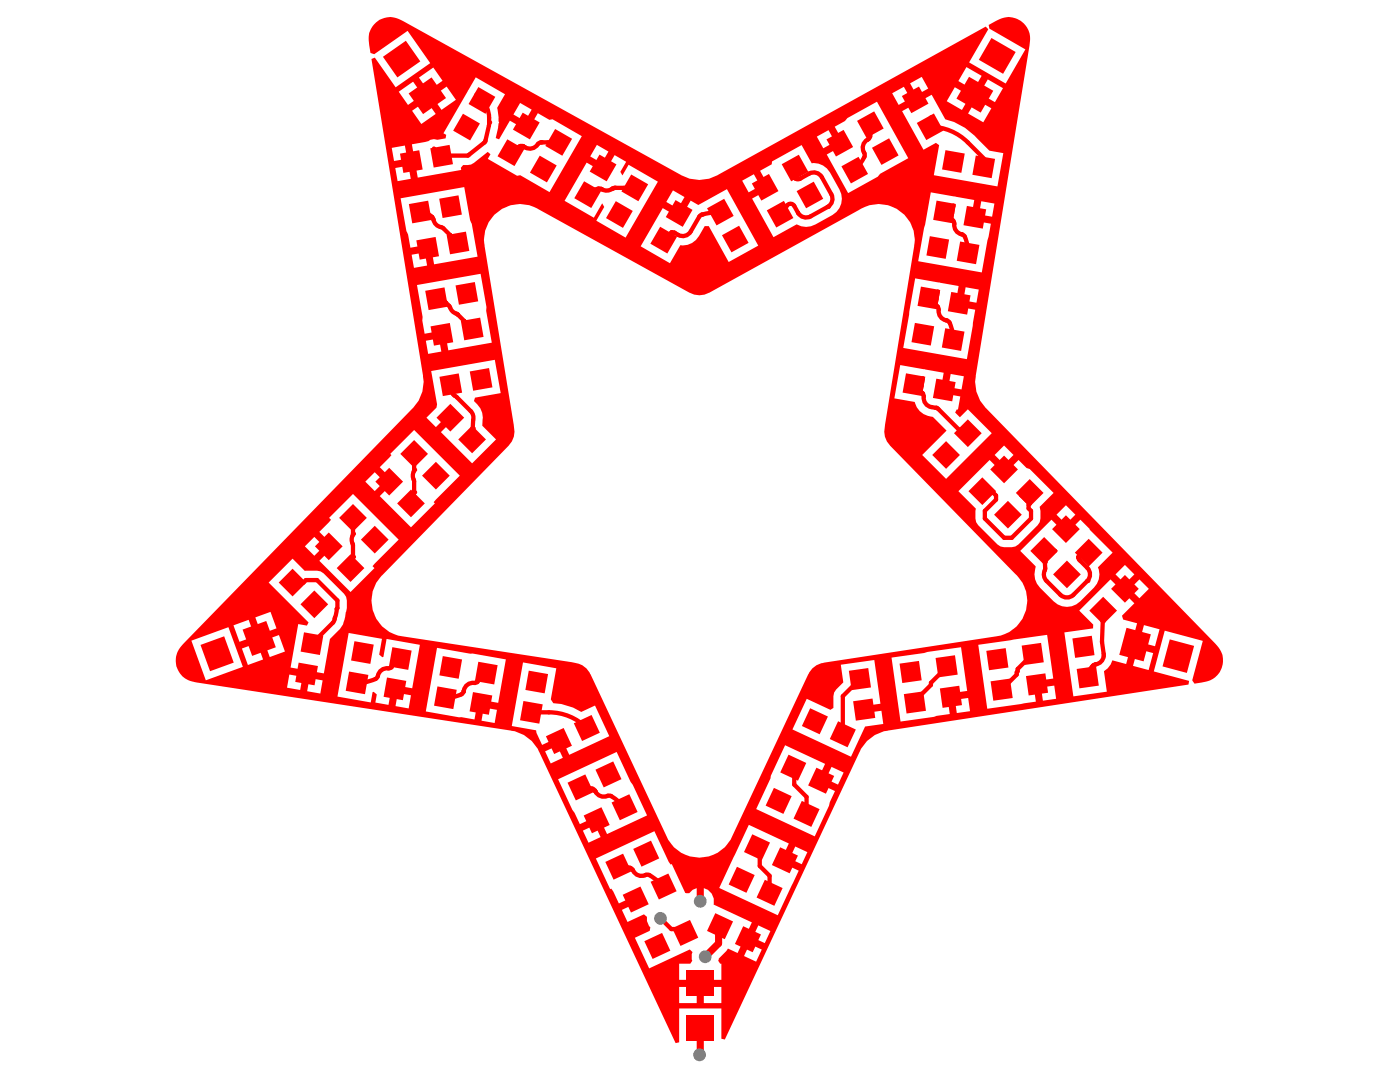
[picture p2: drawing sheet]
<svg xmlns="http://www.w3.org/2000/svg" width="279mm" height="216mm" viewBox="0 0 279 216" stroke-linecap="round" stroke-linejoin="round" font-family="sans-serif">
<path d="M75.1 4.5a4.6 4.6 0 0 1 5.4-.2l55.4 30.7a7.3 7.3 0 0 0 7.3-.1l53.5-29.6 .5 .5-3.8 6.7 7.3 4.2 3.9-6.8-7.1-4.2-.2-.7 1.3-.7a4.4 4.4 0 0 1 4.8-.3 4.4 4.4 0 0 1 2.1 4.4l-10.8 66.6a7.2 7.2 0 0 0 2.1 6.4l46 47.3a4.4 4.4 0 0 1 1 4.8 4.4 4.4 0 0 1-4 2.7l-1.4 .2-.5-.7 2.1-7.8-7.6-2.1-2.1 8.2 7 1.9-.1 .7-60 9.2a7.3 7.3 0 0 0-5.6 4.2l-26.9 57.4-.7-.1v-6.1h-8.5v6.8l-.7 .1-27.2-58.1a7.2 7.2 0 0 0-5.7-4.2l-62.7-9.6a4.4 4.4 0 0 1-4.1-5.2 5.2 5.2 0 0 1 1.4-2.4l45.9-47.2a7.3 7.3 0 0 0 2-6.4l-10.3-63.2 .7-.3 4.2 5.9 6.9-4.8-4.6-6.4-6.6 4.6-.8-.2-.2-1.6a4.8 4.8 0 0 1 1.4-4.5zM192.9 13.4l-1.6 2.8 3 1.7 1.6-2.8zM83.6 15.5l1.9 2.6 2.8-2-1.8-2.6zM181.6 16.6l1.3 2.4 2.3-1.3-1.2-2.4zM197.1 15.8l-1.6 2.8 3.1 1.8 1.6-2.8zM178.1 18.6l1.2 2.3 2.4-1.3-1.3-2.3zM79.6 18.3l1.8 2.6 2.9-2-1.9-2.6zM86.3 19.3l1.8 2.6 2.9-2-1.9-2.6zM190.6 17.4l-1.7 2.8 3.1 1.7 1.6-2.7zM166.6 25.3l1.6 2.9-.6 .4 .3 .6-2.9 1.6 4.3 7.7 5.9-3.2 .5-.6 5.6-3.1-6.3-11.3-5.9 3.3-.5 .6zM103.8 20.5l-1.3 2.3 2.3 1.4 1.3-2.3zM194.8 19.9l-1.6 2.8 3 1.7 1.6-2.8zM82.2 22.1l1.9 2.6 2.9-2-1.9-2.6zM94.9 15.4l-6.4 11.2 .6 .3-.2 .7-1.6 .3-.7-.1-1.8 .5-2.6 .5 1.2 6.6 8.6-1.5v-.4l.4-.6h1a2.02 2.02 0 0 0 1.4-.6l2.5-2 .6 .5-.5 .9 5.8 3.4 .6-.1 5.9 3.3 6.4-11.1-5.8-3.4-.7 .1-2.3-1.3-1.7 2.9-.6-.4-.3 .7-2.9-1.7-2.2 3.7-.7-.3 .7-3.1-.4-2.9 1.6-2.7zM163 27.3l1.3 2.3 2.3-1.3-1.3-2.3zM78.2 29.5l.4 2.6 2.7-.4-.5-2.7zM119.1 28.9l-1.3 2.3 2.3 1.3 1.3-2.3zM117.1 32.4l-4.4 7.7 5.8 3.3 1.7-2.8 .4 .7-1.6 2.7 5.8 3.4 6.5-11.2-5.8-3.3-1.3 2.1-.4-.7 1.2-2-2.3-1.3-1.7 2.9-.6-.4-.4 .6zM78.9 33.5l.4 2.6 2.7-.4-.5-2.6zM180 22.2l4.3 7.7 2.5-1.4 .6 .5-1 6 12.7 2.2 1.1-6.6-2.7-.5-2.5-2.5a12.1 12.1 0 0 0-6.3-3.8l-2.8-4.9zM148.1 36.1l1.3 2.3 2.3-1.3-1.3-2.3zM98.7 42.8l-1.2 1.6a5 5 0 0 0-.8 2.5l-.1 1 .1 1.2 5.8 35.7a4.2 4.2 0 0 1-.9 4.1l-25.4 25.9-1.1 1.5-.7 1.7-.3 1.8 .3 1.9 .7 1.8 1.2 1.5 1.4 1.1 1.7 .7 34.7 5.3a4.2 4.2 0 0 1 3.7 2.4l15.5 33.1 1.2 1.5 1.5 1.1 1.7 .7 1.9 .2 1.9-.2 1.7-.7 1.5-1.1 1.1-1.5 15.5-33.1a4 4 0 0 1 3-2.3l34.6-5.2 1.6-.5a6.1 6.1 0 0 0 2.3-1.5l1.2-1.5 .8-1.8 .2-1.9-.1-.8a5.9 5.9 0 0 0-.8-2.7l-1.1-1.5-25.4-25.9a4.2 4.2 0 0 1-1-4.1l5.8-35.7 .1-1.7a5.6 5.6 0 0 0-.6-2.5l-1.1-1.6a4.9 4.9 0 0 0-2.4-1.9 7.3 7.3 0 0 0-5.4-.2l-1.1 .4-30.4 16.8a3.9 3.9 0 0 1-3.8 0l-30.4-16.8-1.7-.7-1.8-.2-1 .1a5.6 5.6 0 0 0-2.6 .9zM132.3 41.5l-4.4 7.6 5.8 3.4 2.1-3.6a3.6 3.6 0 0 0 3.7-1.8l1.1-2h.9l3.9 7.2 5.9-3.3-6.2-11.3-5.7 3.2-1.6-.9-1.6 2.9-.7-.3-.3 .6zM134.3 38l-1.3 2.3 2.3 1.3 1.3-2.3zM195.8 40.2l-.4 2.6 2.6 .4 .5-2.6zM151.7 34.1l1.6 2.9-.6 .4 .3 .6-2.9 1.6 4.3 7.7 4.6-2.5a3.7 3.7 0 0 0 3.7 0l3.4-1.9a3.7 3.7 0 0 0 1.5-5l-2-3.5a3.6 3.6 0 0 0-3.6-1.8l-2-3.7-5.9 3.3-.1 .6zM80 39.6l1.1 6.6 .3 .6 .5 2.6 3.3-.6 .2 .7 .6-.1 .6 3.3 8.7-1.5-2.7-13.9zM82.2 50.8l.4 2.7 2.6-.5-.4-2.6zM185.8 38.4l-2.6 13.7 12.7 2.3 1.8-9.8-3.3-.5 .1-.7-.7-.2 .6-3.3zM192.7 57.3l-.5 2.6 2.7 .5 .4-2.6zM83.2 56.9l1.1 6.3v.8l.4 2.6 3.4-.6 .1 .7 .7-.1 .6 3.3 8.6-1.5-2.2-13.8zM85 68l.5 2.6 2.6-.4-.5-2.7zM182.6 55.5l-2.3 13.9 12.7 2.3 1.6-9.9-3.3-.6 .1-.7-.7-.1 .6-3.3zM189.7 74.6l-.4 2.6 2.6 .5 .5-2.6zM86.1 74l1.1 6.7-.1 .6-2 2 1.9 1.9 2.4-2.4 1 1-2.4 2.4 6.2 6.3 4.8-4.8-2.7-2.8v-1a4 4 0 0 0-1.7-3.9l.2-.7 5.1-.9-1.1-6.6zM198.5 90.8l1.9 1.9 1.9-1.9-1.9-1.9zM179.7 72.8l-1.2 6.7 4.1 .7a3.9 3.9 0 0 0 3.6 3l2.7 2.7-4.9 4.9 4.8 4.8 9.1-9.2-4.7-4.7-1.6 1.6-1-1 .3-.6h.3l.4-2.6-3.3-.6 .1-.7-.7-.1 .6-3.3zM72.9 96.1l1.9 1.9 1.9-1.9-1.9-1.9zM210.8 102.7l1.9 1.9 1.9-1.9-1.9-1.9zM77.9 90.6l.2 .2-2.3 2.4 2.4 2.4-.5 .5 .5 .5-2.4 2.4 6.2 6.2 4.8-4.7-.3-.3 .5-.5 4.8-4.8-9.2-9.1zM191.3 98l3.5 3.5a3.9 3.9 0 0 0 .4 3.3l3.9 3.8a3.8 3.8 0 0 0 4.1 0l3.9-3.8a4 4 0 0 0 .4-3.6l2.8-2.8-4.8-4.8-.6-.2-1.6-1.6-2.4 2.4-.5-.5-.5 .5-2.4-2.4zM60.8 109l1.9 1.9 1.9-1.9-1.9-1.9zM222.6 114.6l1.9 1.9 1.9-1.9-1.9-1.9zM65.7 103.3l.4 .4-2.4 2.4 2.4 2.4-.5 .5 .5 .5-2.4 2.4 6.3 6.2 4.7-4.7-.4-.4 5.3-5.3-9.2-9.1zM225.5 117.5l1.9 1.9 1.9-1.9-1.9-1.9zM203.6 109.9l3.1 3.1v.3a4.3 4.3 0 0 0 .8 4l2.8 2.7a3.7 3.7 0 0 0 5.3 0l2.7-2.7a3.6 3.6 0 0 0 .8-4.1l2.9-2.9-6.4-6.6-2.4 2.4-.5-.5-.5 .5-2.4-2.4zM53.6 116.2l8 8-.3 .6-1.8-.3-1.5 8.7 6.6 1.2 1.2-6.9 2-1.9a4.2 4.2 0 0 0 1-2.4l.2-1a4.3 4.3 0 0 0-.3-3.7l-4.1-4.1a4.8 4.8 0 0 0-3.8-.5l-2.4-2.4zM51 123.2l1.2 3.3 3-1.1-1.2-3.3zM195.2 128.7l1.8 12.7 9.7-1.4-.4-3.3 .7-.1-.1-.7 3.3-.5-1.2-8.7zM46.6 124.8l1.2 3.3 3-1.1-1.2-3.3zM228.3 124.7l-.9 3.4 3.1 .8 .9-3.3zM177.9 131.2l1.8 12.8 9.8-1.5-.4-3.4 .7-.1-.1-.7 3.3-.4-1.2-8.8zM52.6 127.8l1.2 3.3 3.1-1.1-1.2-3.3zM215.4 121.8l2.8 2.8-.1 .8-5.7 .8 1.8 12.8 6.7-1-.6-4.1 .8-.5 .6-.8 .3-.8 2.7 .7 2.2-8.1-2.7-.8-.3-.7 2.5-2.5-4.8-4.8zM48.3 129.4l1.2 3.3 3-1.1-1.2-3.3zM227 129.5l-.9 3.4 3.1 .8 .9-3.4zM38.2 127.8l2.9 8 7.4-2.7-2.9-8zM69.6 126.3l-2.3 12.7 6.7 1.2 .4-2.1 .2-.1 .6 .6-.3 1.6 2.6 .5 .6-3.4 .7 .2 .1-.7 3.4 .5 1.5-8.6-6.7-1.2-.6 3.6h-.2l-.6-.5 .5-3.1zM57.7 134.6l-.4 2.6 2.6 .5 .5-2.6zM61.8 135.3l-.5 2.6 2.6 .5 .5-2.6zM207.8 137.2l.3 2.6 2.7-.4-.4-2.6zM87.2 129.3l-2.2 12.7 9.7 1.6 .6-3.4 .7 .2 .1-.7 3.3 .5 1.6-8.6zM79.4 138.3l-.5 2.6 2.7 .5 .4-2.7zM167.8 132.6l.5 3.6-1.4 1.4-.4 .6-.2 .7v2.4l-.6 .3-4.7-2.2-2.9 6.2 11.7 5.4 2.8-6 3.7-.5-.4-2.7-3.3 .5-.2-1.4 3.3-.5-1.2-8.7zM190.6 139.6l.3 2.7 2.7-.4-.4-2.6zM96.6 141.2l-.5 2.6 2.6 .5 .5-2.7zM104.4 132.2l-2.3 12.7 4.9 .8 .1 .5 1.1 2.4 3-1.4 .3 .7 .7-.3 1.4 3 8-3.7-2.9-6.1-2.7 1.3a10.7 10.7 0 0 0-5.6-1.8l-.5-.7 1.1-6.3zM108.8 149.9l1.1 2.4 2.4-1.1-1.1-2.4zM156.7 148.7l-5.8 12.7 11.7 5.5 2.8-6.1 .2-.7 1-2.3-3-1.4 .3-.6-.7-.3 1.5-3.1zM166 153l-1.2 2.4 2.4 1.2 1.2-2.5zM111.4 155.5l2.8 6.1 .5 .6 1 2.3 3.1-1.5 .3 .7 .6-.3 1.4 3 8-3.7-6-12.7zM116.3 165.7l1.1 2.5 2.5-1.2-1.2-2.4zM149.4 164.6l-5.9 12.6 11.7 5.4 4.2-8.9-3.1-1.4 .3-.6-.6-.3 1.4-3.1zM158.7 168.9l-1.1 2.4 2.4 1.1 1.1-2.4zM151.3 184.7l-1.1 2.4 2.4 1.1 1.2-2.4zM118.9 171.3l2.9 6.1 .2-.1 .4 .6 1.1 2.4 3.1-1.5 .6 1.3-3.1 1.5 1.1 2.4 3.3-1.6 .6 .5v.9l.4 1 .3 .2-.1 .7-3 1.4 2.9 6.1 8.1-3.7 .5 .5-.1 .4 .1 1.3-.4 .6h-2.3v3.2h8.5v-3.2h-.3l-.4-.6 .1-.4 1.9-2 1.9 .9 2.9-6.1-7.7-3.6a2.65 2.65 0 0 0-1.9-3.3v2.6h-1.5v-2.6l-.8 .4-.6 .6h-.8l-2.7-5.8-.3 .1-.3-.5-2.9-6.1zM149.6 188.4l-1.1 2.4 2.4 1.1 1.1-2.4zM140.5 196.9v3.3h3.5v-3.3zM135.5 196.9v3.3h3.5v-3.3z" fill="#f00"/>
<path d="M97.6 25.1l-.8 3.2-3.4 2.8h-5M198.1 98.3l.7 .6v.8l-2.3 2.2v1.6l3.9 3.8h1.5l3.9-3.8v-1.6l-.5-.5v-.7l.2-.2-1.7-1.7M58.4 116.2h2.1l.5-.4h2.3l4 4v1.6l-.1 .1M66.4 124.2l-4.1 4.2M188.9 133v.1l-3.1 3.2v.4l-3.2 3.2M206.1 130.5l-3 3-.2 1.1-3 3M158.3 153.2l.2 .2v3.2l2.5 2.4M151.6 169.6v3.2l2 2" fill="none" stroke="#f00" stroke-width=".86"/>
<circle cx="97.6" cy="24.4" r=".43" fill="#f00"/>
<path d="M95.1 18.9l1.1 1.1 1 1.4M86.8 29.9l1.3 1.3M97.6 23.5v.9M220.2 121.8l-.1 2.1" fill="none" stroke="#f00" stroke-width=".86"/>
<circle cx="220.1" cy="123.9" r=".43" fill="#f00"/>
<path d="M218.7 132.6h-.1M219.9 128.1l.4 2.4M220.1 124l-.2 4" fill="none" stroke="#f00" stroke-width=".86"/>
<circle cx="218.2" cy="132.8" r=".43" fill="#f00"/>
<g fill="none" stroke="#f00" stroke-width=".86">
<path d="M185.8 23.5l-.2 1.8M193.1 28.4l3.2 3.2M78.2 132.7v.4M90.5 139.1h.1M90.5 139.1l-1.6 .1M92.6 137.9h.1M92.6 137.8v.1M97 134.3l-1.6 1.3-.1 .4M218.2 132.8l-.2 .2M106 142.1h3.6M115.9 157.1l1.7 .2M118.8 157.8v.1"/>
<path d="M123.5 159.9l1.1 1.2M123.4 172.9l1.7 .2M126.3 173.6l.1 .1M128.8 174.6h.1M131.2 175.8l1.2 1.1"/>
</g>
<circle cx="72.8" cy="136.1" r=".43" fill="#f00"/>
<path d="M70.4 103.3v3.2M72.8 136.1h.1M72.8 136.1l-1.5 .2M79.9 131.4l-1.7 1.3" fill="none" stroke="#f00" stroke-width=".86"/>
<circle cx="70.4" cy="106.5" r=".43" fill="#f00"/>
<path d="M70.4 108.8v2.3" fill="none" stroke="#f00" stroke-width=".86"/>
<circle cx="70.4" cy="111.1" r=".43" fill="#f00"/>
<path d="M82.6 90.6v3.2M70.3 111.6l.1 .6" fill="none" stroke="#f00" stroke-width=".86"/>
<circle cx="82.6" cy="93.8" r=".43" fill="#f00"/>
<path d="M82.5 98.7l.1 .2M82.6 96.1v2.1" fill="none" stroke="#f00" stroke-width=".86"/>
<circle cx="82.6" cy="98.2" r=".43" fill="#f00"/>
<path d="M94.4 83.8l-.1 1.7" fill="none" stroke="#f00" stroke-width=".86"/>
<circle cx="94.3" cy="85.5" r=".43" fill="#f00"/>
<path d="M90 76.8l.2 1.5M90.2 78.3h.1M91.2 79.3l2.7 2.7M91.4 62.8h.1M91.4 62.8l1.3 1.3M92.7 64.1h.1M92.8 64.3l1.4 1.3M94.3 85.6l-.1 2.1" fill="none" stroke="#f00" stroke-width=".86"/>
<circle cx="92.8" cy="64.3" r=".43" fill="#f00"/>
<path d="M90 47.2l1.4 1.3M89 60.4l.6 .6" fill="none" stroke="#f00" stroke-width=".86"/>
<circle cx="90" cy="47.2" r=".43" fill="#f00"/>
<path d="M108 28.4h1.3M86.2 43.3l.1 .1M86.5 43.8h.1M88.5 45.6l1.3 1.3M89.8 46.9h.1" fill="none" stroke="#f00" stroke-width=".86"/>
<circle cx="108" cy="28.4" r=".43" fill="#f00"/>
<path d="M103.3 29.4l-1.3 1.1M104.5 29.2h.1M104.5 29.2l.3 .2M111.5 28.4l-1.8 .1M126.7 37.5l-1.8 .1" fill="none" stroke="#f00" stroke-width=".86"/>
<circle cx="124.9" cy="37.6" r=".43" fill="#f00"/>
<path d="M122.7 37.5h1.8" fill="none" stroke="#f00" stroke-width=".86"/>
<g fill="#f00">
<circle cx="122.7" cy="37.5" r=".43"/>
<circle cx="122.2" cy="37.7" r=".43"/>
</g>
<path d="M118.7 37.9l-1.4 .9M120 37.7h.1M120 37.7l.1 .1M142 42.4h.1" fill="none" stroke="#f00" stroke-width=".86"/>
<circle cx="140.1" cy="42.8" r=".43" fill="#f00"/>
<path d="M161.5 34.6l-1.9 1.1M134 46.4l-1.5 1.5M134 46.4h.1M134.6 46.5h.1M134.6 46.5l.7 .4M139.6 43.2l-1.7 3M143.8 42.3l-1.8 .1" fill="none" stroke="#f00" stroke-width=".86"/>
<circle cx="165.2" cy="41.3" r=".43" fill="#f00"/>
<path d="M158.7 33.5v2.1M165.2 41.3l-3.4 1.9" fill="none" stroke="#f00" stroke-width=".86"/>
<circle cx="158.7" cy="35.6" r=".43" fill="#f00"/>
<g fill="none" stroke="#f00" stroke-width=".86">
<path d="M164 35.4l1.9 3.4M171.6 32.7l-1 1.2M172.4 30.4l.1 .1M173.2 27.8l-.1 .1M173.7 24.9v1.7M185.8 23.5h.1M156.7 41.5l-1 1.2M158.5 41.1l.8 1.4M159.3 42.5h.1M185.4 59.5l1.7-1.3-.4 2.6 .4 .4M188.5 42.3l1.8-1.3-.5 2.6 .4 .4M191.9 46.7v.1"/>
<path d="M193.1 48.9l.1 1.6M187.1 61.2h.1M188.8 63.9h.1M190.1 66.2l.1 1.6"/>
</g>
<circle cx="186.8" cy="81.4" r=".43" fill="#f00"/>
<path d="M182.4 76.8l1.8-1.3-.5 2.6 .4 .4M184.1 78.5h.1M185.9 81.2l.9 .2M187.3 81.6l4 4.1M197.9 98.3l-1 .1M205.5 98.4l-1.7 .4M215.6 110.7l-.4 .5" fill="none" stroke="#f00" stroke-width=".86"/>
<circle cx="215.2" cy="111.2" r=".43" fill="#f00"/>
<path d="M215.4 111.7l1.6 1.6" fill="none" stroke="#f00" stroke-width=".86"/>
<circle cx="217" cy="115.9" r=".43" fill="#f00"/>
<path d="M208.9 115.9l2.7 2.8M210.5 109.9l-2 2.1M217 115.9l-2.8 2.8" fill="none" stroke="#f00" stroke-width=".86"/>
<circle cx="208.5" cy="112.1" r=".43" fill="#f00"/>
<g fill="none" stroke="#f00" stroke-width=".86">
<path d="M86.6 29.6l.2 .3M88.4 31.1l-.3 .1M97.1 21.4l.4 1.2 .1 .9M97.6 24.4v.7M104.5 29.2l-.6-.1-.6 .3M104.5 29.2h.1M108 28.4a1.27 1.27 0 0 0-1 .8 1.85 1.85 0 0 1-2.2 .2M109.3 28.4l.4 .1M120 37.7l-.6-.1-.7 .3M120 37.7h.1M122.7 37.5l-.5 .2a1.85 1.85 0 0 1-2.1 .1M124.5 37.5l.4 .1"/>
<path d="M158.7 35.6a.85 .85 0 0 0 .9 .1M161.5 34.6a1.84 1.84 0 0 1 2.5 .8M165.9 38.8a1.84 1.84 0 0 1-.7 2.5M172.5 30.5a1.86 1.86 0 0 1-.6 1.9l-.3 .3M173.1 27.9a1.84 1.84 0 0 0-.7 2.5M173.7 26.6l-.1 .8-.4 .4M185.6 25.3a10.6 10.6 0 0 1 7.5 3.1M83.9 42.3a3.3 3.3 0 0 1 2.3 1M86.3 43.3l.1 .2a2.26 2.26 0 0 0 1.9 1.9l.2 .2M87.1 59.6l1.2 .3 .7 .5M89.8 46.9h.1M89.8 46.9l.2 .3"/>
<path d="M134 46.4l.6 .1M134.6 46.5h.1M137.9 46.2a1.84 1.84 0 0 1-2.6 .7M142 42.4h-.1a4.2 4.2 0 0 0-2.3 .8M158.5 41.1a.97 .97 0 0 0-1-.4 .97 .97 0 0 0-.8 .8M159.3 42.5h.1M159.3 42.5a1.84 1.84 0 0 0 2.5 .7M165.2 41.3h.1M190.2 44l.3 .7a1.84 1.84 0 0 0 1.4 2M191.9 46.8a1.84 1.84 0 0 1 1.1 1.7l.1 .4M89 60.4h.1M89.6 61a2.71 2.71 0 0 0 1.8 1.8"/>
<path d="M90.2 78.3l.4 .5 .6 .5M91.4 62.8h.1M92.7 64.1h.1M92.7 64.1l.2 .2M184.1 78.5h.1M184.1 78.5l.2 .4a1.95 1.95 0 0 0 1.6 2.3M187.1 61.2h.1M187.1 61.2l.2 .4a1.96 1.96 0 0 0 1.5 2.3M188.9 63.9a1.72 1.72 0 0 1 1 1.6l.2 .7M82.6 98.9a2.15 2.15 0 0 1-.6 1.6M82.6 93.8a2.67 2.67 0 0 0 0 2.3M82.6 98.2l-.1 .5"/>
<path d="M93.9 82a1.84 1.84 0 0 1 .5 1.8M94.3 85.5v.1M94.3 85.5h.1M186.8 81.4h.1M186.8 81.4l.5 .2M191.3 85.7l.7 .5 1.2 .2M196 98l.9 .4M197.9 98.3h.2M70.4 106.5a2.67 2.67 0 0 0 0 2.3M70.4 111.1l-.1 .5M70.4 112.2l-.1 .6-.3 .6M208.4 109.9h2.1"/>
<path d="M208.5 112l.1 1.4a2.43 2.43 0 0 0 .3 2.5M211.6 118.7a1.84 1.84 0 0 0 2.6 0M215.2 111.2l.2 .5M217 113.3a1.84 1.84 0 0 1 0 2.6M217.3 110.3l-1.7 .4M67.2 121.5l-.1 1.1-.4 1.2-.3 .4M74.9 135.5l-2.1 .6M78.2 133.1l-.5 .3a2.02 2.02 0 0 0-2.4 1.7l-.4 .4M92.6 137.9a1.81 1.81 0 0 1-1.7 1.1l-.4 .1M92.6 137.9h.1M95.3 136l-.4 .3a1.96 1.96 0 0 0-2.3 1.5M171.6 135.5l-3.4 3.4v7.6"/>
<path d="M182.6 139.9v.3M218 133l-.6 .8-.3 1.3M218.6 132.6l-.4 .2M219.9 128v.1M220.1 123.9v.1M220.3 130.5a1.84 1.84 0 0 1-1.6 2.1M109.6 142.1a10.7 10.7 0 0 1 7.5 3.2M117.6 157.3l.8 .1 .4 .4M118.8 157.9h.1M118.8 157.9a1.94 1.94 0 0 0 2.7 .8l.5 .2 1.5 1M161 159v3.4M125.1 173.1l.6 .1"/>
<path d="M125.7 173.2l.6 .4M126.4 173.7a1.84 1.84 0 0 0 2.4 .9M128.8 174.6a1.88 1.88 0 0 1 1.8 .7l.6 .5M151.1 169.1l.5 .5M153.6 174.8v3.3M131.8 183.2h.1M131.8 183.2l2.2 2.2h2l.8 .8"/>
</g>
<path d="M143.7 184.8l-.3 .3v3.1l-2.7 2.7M139.8 205.2v5.1l-.2 .2" fill="none" stroke="#f00" stroke-width="1.4"/>
<g fill="#808080">
<circle cx="80.1" cy="11.9" r="1.28"/>
<circle cx="43.3" cy="130.5" r="1.28"/>
<circle cx="181.7" cy="134.1" r="1.28"/>
<circle cx="199" cy="131.5" r="1.28"/>
<circle cx="131.8" cy="183.2" r="1.28"/>
<circle cx="121.4" cy="154.5" r="1.28"/>
<circle cx="107.1" cy="136.1" r="1.28"/>
<circle cx="90" cy="133.2" r="1.28"/>
<circle cx="72.3" cy="130.2" r="1.28"/>
<circle cx="62.6" cy="120.4" r="1.28"/>
<circle cx="74.8" cy="108" r="1.28"/>
<circle cx="86.7" cy="94.9" r="1.28"/>
<circle cx="96" cy="75.7" r="1.28"/>
<circle cx="93.2" cy="58.5" r="1.28"/>
<circle cx="89.9" cy="41.2" r="1.28"/>
<circle cx="93.1" cy="25.4" r="1.28"/>
<circle cx="108.4" cy="33.7" r="1.28"/>
<circle cx="123.6" cy="42.8" r="1.28"/>
<circle cx="146.7" cy="47.7" r="1.28"/>
<circle cx="161.6" cy="38.9" r="1.28"/>
<circle cx="176.7" cy="30.3" r="1.28"/>
<circle cx="199" cy="11.2" r="1.28"/>
<circle cx="190.3" cy="32.2" r="1.28"/>
<circle cx="187.2" cy="49.4" r="1.28"/>
<circle cx="184.2" cy="66.7" r="1.28"/>
<circle cx="188.8" cy="90.8" r="1.28"/>
<circle cx="201.2" cy="102.7" r="1.28"/>
<circle cx="212.9" cy="114.6" r="1.28"/>
<circle cx="216.2" cy="129.1" r="1.28"/>
<circle cx="235.2" cy="130.9" r="1.28"/>
<circle cx="162.6" cy="144.2" r="1.28"/>
<circle cx="155.4" cy="159.8" r="1.28"/>
<circle cx="129" cy="170.3" r="1.28"/>
<circle cx="148" cy="175.6" r="1.28"/>
<circle cx="139.8" cy="179.8" r="1.28"/>
<circle cx="140.7" cy="190.9" r="1.28"/>
<circle cx="139.6" cy="210.5" r="1.28"/>
</g>
<g fill="#f00">
<path d="M108.9 146.9l3.6-1.6 1.6 3.5-3.5 1.7z" fill-rule="evenodd"/>
<path d="M113.3 156.2l3.5-1.7 1.7 3.6-3.6 1.6z" fill-rule="evenodd"/>
<path d="M118.8 153.6l3.6-1.7 1.6 3.6-3.5 1.6z" fill-rule="evenodd"/>
<path d="M114.5 144.3l3.6-1.6 1.6 3.5-3.5 1.7z" fill-rule="evenodd"/>
<path d="M116.5 162.7l3.5-1.6 1.7 3.5-3.6 1.7z" fill-rule="evenodd"/>
<path d="M120.8 172l3.5-1.7 1.7 3.6-3.5 1.6z" fill-rule="evenodd"/>
<path d="M126.4 169.4l3.5-1.7 1.7 3.6-3.6 1.6z" fill-rule="evenodd"/>
<path d="M122.1 160.1l3.5-1.6 1.6 3.5-3.5 1.7z" fill-rule="evenodd"/>
<path d="M124.3 178.5l3.5-1.6 1.7 3.5-3.6 1.7z" fill-rule="evenodd"/>
<path d="M128.6 187.8l3.5-1.6 1.7 3.5-3.6 1.6z" fill-rule="evenodd"/>
<path d="M134.2 185.2l3.5-1.6 1.7 3.5-3.6 1.7z" fill-rule="evenodd"/>
<path d="M129.8 175.9l3.6-1.6 1.6 3.5-3.5 1.7z" fill-rule="evenodd"/>
<path d="M77.2 135.2l3.9 .7-.7 3.8-3.8-.7z" fill-rule="evenodd"/>
<path d="M87.3 137l3.9 .6-.7 3.9-3.9-.7z" fill-rule="evenodd"/>
<path d="M88.4 130.9l3.8 .7-.7 3.8-3.8-.6z" fill-rule="evenodd"/>
<path d="M78.3 129.1l3.9 .7-.7 3.9-3.9-.7z" fill-rule="evenodd"/>
<path d="M94.4 138.1l3.8 .7-.6 3.8-3.9-.7z" fill-rule="evenodd"/>
<path d="M104.5 139.9l3.8 .6-.7 3.9-3.8-.7z" fill-rule="evenodd"/>
<path d="M105.5 133.8l3.9 .7-.7 3.8-3.9-.6z" fill-rule="evenodd"/>
<path d="M95.5 132l3.8 .7-.7 3.9-3.8-.7z" fill-rule="evenodd"/>
<path d="M59.6 132.2l3.9 .7-.7 3.8-3.9-.6z" fill-rule="evenodd"/>
<path d="M69.7 134l3.8 .7-.7 3.8-3.8-.7z" fill-rule="evenodd"/>
<path d="M70.7 127.9l3.9 .7-.7 3.9-3.8-.7z" fill-rule="evenodd"/>
<path d="M60.7 126.2l3.8 .6-.7 3.9-3.8-.7z" fill-rule="evenodd"/>
<path d="M87.1 83.3l2.8-2.7 2.7 2.7-2.7 2.8z" fill-rule="evenodd"/>
<path d="M79.9 90.6l2.7-2.8 2.8 2.8-2.7 2.7z" fill-rule="evenodd"/>
<path d="M84.2 94.9l2.8-2.8 2.8 2.8-2.8 2.8z" fill-rule="evenodd"/>
<path d="M91.5 87.7l2.7-2.8 2.8 2.8-2.8 2.7z" fill-rule="evenodd"/>
<path d="M74.9 96.1l2.8-2.8 2.7 2.8-2.7 2.8z" fill-rule="evenodd"/>
<path d="M67.7 103.3l2.7-2.7 2.8 2.7-2.8 2.8z" fill-rule="evenodd"/>
<path d="M72 107.7l2.8-2.8 2.8 2.8-2.8 2.7z" fill-rule="evenodd"/>
<path d="M79.3 100.5l2.7-2.8 2.8 2.8-2.8 2.7z" fill-rule="evenodd"/>
<path d="M62.8 109l2.8-2.7 2.8 2.7-2.8 2.8z" fill-rule="evenodd"/>
<path d="M55.6 116.2l2.8-2.7 2.8 2.7-2.8 2.8z" fill-rule="evenodd"/>
<path d="M60 120.6l2.7-2.8 2.8 2.8-2.8 2.8z" fill-rule="evenodd"/>
<path d="M67.2 113.4l2.8-2.8 2.7 2.8-2.7 2.7z" fill-rule="evenodd"/>
<path d="M85.9 65.1l3.9-.7 .7 3.9-3.9 .7z" fill-rule="evenodd"/>
<path d="M87.7 75.2l3.8-.7 .7 3.9-3.8 .6z" fill-rule="evenodd"/>
<path d="M93.7 74.1l3.9-.7 .7 3.9-3.9 .7z" fill-rule="evenodd"/>
<path d="M92 64.1l3.8-.7 .7 3.8-3.8 .7z" fill-rule="evenodd"/>
<path d="M155.7 169.1l3.5 1.6-1.6 3.6-3.6-1.7z" fill-rule="evenodd"/>
<path d="M160 159.8l3.6 1.7-1.7 3.5-3.5-1.7z" fill-rule="evenodd"/>
<path d="M154.5 157.2l3.5 1.7-1.7 3.5-3.5-1.6z" fill-rule="evenodd"/>
<path d="M150.1 166.5l3.6 1.6-1.7 3.6-3.5-1.7z" fill-rule="evenodd"/>
<path d="M48.4 125.6l4.7-1.7 1.9 5.3-4.7 1.7z" fill-rule="evenodd"/>
<path d="M40 128.7l4.7-1.7 1.9 5.2-4.7 1.7z" fill-rule="evenodd"/>
<path d="M89.1 46.9l3.9-.7 .7 3.9-3.9 .6z" fill-rule="evenodd"/>
<path d="M90.9 57l3.9-.7 .6 3.8-3.8 .7z" fill-rule="evenodd"/>
<path d="M84.9 58l3.8-.7 .7 3.9-3.9 .7z" fill-rule="evenodd"/>
<path d="M83.1 48l3.8-.7 .7 3.8-3.8 .7z" fill-rule="evenodd"/>
<path d="M79.8 30.7l3.9-.7 .7 3.8-3.9 .7z" fill-rule="evenodd"/>
<path d="M81.6 40.7l3.8-.7 .7 3.9-3.8 .7z" fill-rule="evenodd"/>
<path d="M87.6 39.7l3.9-.7 .7 3.8-3.9 .7z" fill-rule="evenodd"/>
<path d="M85.9 29.6l3.8-.7 .7 3.9-3.8 .6z" fill-rule="evenodd"/>
<path d="M101.2 27.8l3.4 2-1.9 3.3-3.4-1.9z" fill-rule="evenodd"/>
<path d="M92.4 22.7l3.4 1.9-2 3.4-3.4-1.9z" fill-rule="evenodd"/>
<path d="M95.5 17.4l3.4 1.9-2 3.4-3.4-1.9z" fill-rule="evenodd"/>
<path d="M104.3 22.5l3.4 1.9-2 3.4-3.3-1.9z" fill-rule="evenodd"/>
<path d="M119.6 30.8l3.4 2-1.9 3.4-3.4-2z" fill-rule="evenodd"/>
<path d="M110.8 25.7l3.4 2-2 3.4-3.4-2z" fill-rule="evenodd"/>
<path d="M107.7 31.1l3.4 1.9-2 3.4-3.3-2z" fill-rule="evenodd"/>
<path d="M116.6 36.2l3.4 1.9-2 3.4-3.4-1.9z" fill-rule="evenodd"/>
<path d="M131.8 45.2l3.3 2-1.9 3.4-3.4-2z" fill-rule="evenodd"/>
<path d="M122.9 40.1l3.4 2-2 3.4-3.4-2z" fill-rule="evenodd"/>
<path d="M126 34.8l3.4 2-2 3.4-3.4-2z" fill-rule="evenodd"/>
<path d="M134.8 39.9l3.4 2-1.9 3.4-3.4-2z" fill-rule="evenodd"/>
<path d="M150 36.6l3.5-1.9 1.9 3.4-3.5 1.9z" fill-rule="evenodd"/>
<path d="M141.1 41.6l3.4-1.9 1.9 3.4-3.4 1.9z" fill-rule="evenodd"/>
<path d="M144.1 46.9l3.4-1.9 1.9 3.5-3.4 1.9z" fill-rule="evenodd"/>
<path d="M153 42l3.4-1.9 1.9 3.4-3.4 1.9z" fill-rule="evenodd"/>
<path d="M167.9 33.2l3.4-1.9 1.9 3.4-3.4 1.9z" fill-rule="evenodd"/>
<path d="M159 38.1l3.4-1.9 1.9 3.5-3.4 1.9z" fill-rule="evenodd"/>
<path d="M156 32.8l3.4-1.9 1.9 3.4-3.4 1.9z" fill-rule="evenodd"/>
<path d="M164.9 27.8l3.5-1.9 1.9 3.4-3.5 1.9z" fill-rule="evenodd"/>
<path d="M180 19.2l3.4-1.9 1.9 3.4-3.4 1.9z" fill-rule="evenodd"/>
<path d="M171 24.1l3.5-1.9 1.9 3.4-3.5 1.9z" fill-rule="evenodd"/>
<path d="M174 29.5l3.4-1.9 1.9 3.4-3.4 1.9z" fill-rule="evenodd"/>
<path d="M183 24.5l3.4-1.9 1.9 3.5-3.4 1.9z" fill-rule="evenodd"/>
<path d="M186.9 40l3.9 .7-.7 3.9-3.9-.7z" fill-rule="evenodd"/>
<path d="M188.7 30l3.8 .6-.6 3.9-3.9-.7z" fill-rule="evenodd"/>
<path d="M194.7 31l3.9 .7-.7 3.9-3.8-.7z" fill-rule="evenodd"/>
<path d="M193 41.1l3.8 .7-.7 3.8-3.8-.7z" fill-rule="evenodd"/>
<path d="M189.8 58.3l3.9 .6-.7 3.9-3.8-.7z" fill-rule="evenodd"/>
<path d="M191.6 48.2l3.9 .7-.7 3.8-3.9-.7z" fill-rule="evenodd"/>
<path d="M185.6 47.1l3.8 .7-.7 3.9-3.8-.7z" fill-rule="evenodd"/>
<path d="M183.8 57.2l3.8 .7-.6 3.8-3.9-.7z" fill-rule="evenodd"/>
<path d="M180.8 74.5l3.9 .7-.7 3.8-3.9-.7z" fill-rule="evenodd"/>
<path d="M182.6 64.4l3.8 .7-.6 3.9-3.9-.7z" fill-rule="evenodd"/>
<path d="M188.6 65.5l3.9 .7-.7 3.8-3.8-.7z" fill-rule="evenodd"/>
<path d="M186.9 75.6l3.8 .6-.7 3.9-3.8-.7z" fill-rule="evenodd"/>
<path d="M197.6 93.7l2.8-2.8 2.7 2.8-2.7 2.7z" fill-rule="evenodd"/>
<path d="M190.4 86.4l2.8-2.7 2.7 2.7-2.7 2.8z" fill-rule="evenodd"/>
<path d="M186 90.8l2.8-2.8 2.8 2.8-2.8 2.8z" fill-rule="evenodd"/>
<path d="M193.3 98l2.7-2.8 2.8 2.8-2.8 2.8z" fill-rule="evenodd"/>
<path d="M205.6 109.9l2.8-2.7 2.7 2.7-2.7 2.8z" fill-rule="evenodd"/>
<path d="M198.4 102.7l2.8-2.8 2.7 2.8-2.7 2.8z" fill-rule="evenodd"/>
<path d="M202.7 98.4l2.8-2.8 2.8 2.8-2.8 2.7z" fill-rule="evenodd"/>
<path d="M210 105.6l2.7-2.8 2.8 2.8-2.8 2.7z" fill-rule="evenodd"/>
<path d="M221.7 117.5l2.8-2.8 2.8 2.8-2.8 2.8z" fill-rule="evenodd"/>
<path d="M214.5 110.3l2.8-2.8 2.7 2.8-2.7 2.7z" fill-rule="evenodd"/>
<path d="M210.2 114.6l2.7-2.7 2.8 2.7-2.8 2.8z" fill-rule="evenodd"/>
<path d="M217.4 121.8l2.8-2.7 2.7 2.7-2.7 2.8z" fill-rule="evenodd"/>
<path d="M203.9 128.8l3.9-.5 .5 3.8-3.9 .6z" fill-rule="evenodd"/>
<path d="M214 127.4l3.9-.5 .5 3.8-3.8 .6z" fill-rule="evenodd"/>
<path d="M214.9 133.5l3.8-.6 .6 3.9-3.9 .6z" fill-rule="evenodd"/>
<path d="M204.8 134.9l3.8-.5 .6 3.8-3.9 .6z" fill-rule="evenodd"/>
<path d="M187.6 137.4l3.8-.6 .6 3.9-3.9 .5z" fill-rule="evenodd"/>
<path d="M197.7 136l3.9-.6 .5 3.9-3.9 .5z" fill-rule="evenodd"/>
<path d="M196.8 129.9l3.9-.6 .6 3.9-3.9 .5z" fill-rule="evenodd"/>
<path d="M186.7 131.3l3.9-.6 .5 3.9-3.8 .6z" fill-rule="evenodd"/>
<path d="M169.4 133.8l3.9-.5 .5 3.9-3.9 .5z" fill-rule="evenodd"/>
<path d="M179.5 132.4l3.9-.5 .5 3.8-3.8 .6z" fill-rule="evenodd"/>
<path d="M180.4 138.5l3.9-.5 .5 3.8-3.9 .6z" fill-rule="evenodd"/>
<path d="M170.3 139.9l3.8-.5 .6 3.9-3.9 .5z" fill-rule="evenodd"/>
<path d="M162.9 153.2l3.6 1.6-1.7 3.6-3.5-1.7z" fill-rule="evenodd"/>
<path d="M167.3 143.9l3.5 1.7-1.7 3.5-3.5-1.6z" fill-rule="evenodd"/>
<path d="M161.7 141.3l3.5 1.7-1.6 3.5-3.6-1.6z" fill-rule="evenodd"/>
<path d="M157.4 150.6l3.5 1.6-1.6 3.6-3.6-1.7z" fill-rule="evenodd"/>
<path d="M142.8 182.2l3.5 1.7-1.7 3.5-3.5-1.6z" fill-rule="evenodd"/>
<path d="M147.1 173l3.5 1.6-1.6 3.5-3.6-1.6z" fill-rule="evenodd"/>
<path d="M152.6 175.5l3.6 1.7-1.7 3.5-3.5-1.6z" fill-rule="evenodd"/>
<path d="M148.3 184.8l3.6 1.7-1.7 3.5-3.5-1.6z" fill-rule="evenodd"/>
<path d="M81.6 18.7l4.5-3.3 2.9 4.2-4.6 3.2z" fill-rule="evenodd"/>
<path d="M76.4 11.3l4.6-3.2 2.9 4.1-4.6 3.3z" fill-rule="evenodd"/>
<path d="M193.4 15.3l4.8 2.8-2.5 4.4-4.8-2.8z" fill-rule="evenodd"/>
<path d="M197.9 7.6l4.8 2.8-2.5 4.3-4.9-2.8z" fill-rule="evenodd"/>
<path d="M224.8 125.3l4.9 1.3-1.5 5.4-4.8-1.3z" fill-rule="evenodd"/>
<path d="M233.5 127.6l4.8 1.3-1.4 5.4-4.9-1.3z" fill-rule="evenodd"/>
<path d="M137 193.7h5.5v5h-5.5z" fill-rule="evenodd"/>
<path d="M137 202.6h5.5v5.1h-5.5z" fill-rule="evenodd"/>
</g>
</svg>
